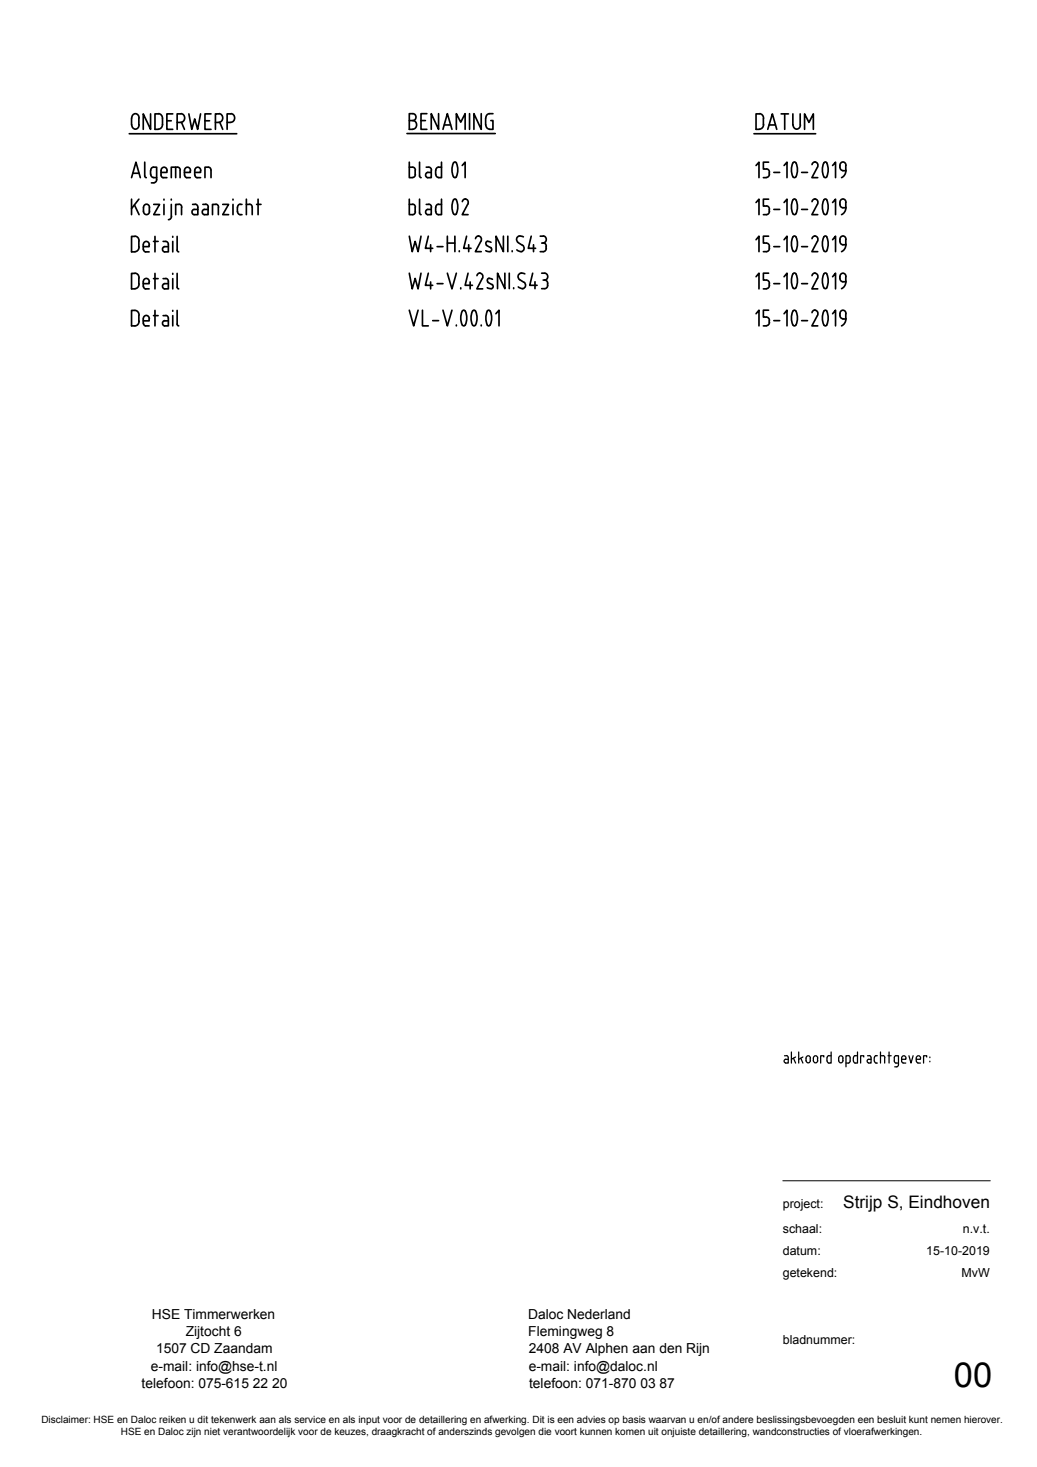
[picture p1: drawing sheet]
<svg xmlns="http://www.w3.org/2000/svg" width="210mm" height="297mm" viewBox="0 0 210 297" stroke-linecap="round" stroke-linejoin="round" font-family="sans-serif">
<defs><g id="words">
<g font-size="10.1">
<text x="25" y="54">DetailW4-H.42sNI.S4315-10-2019</text>
<text x="25" y="61.7">DetailW4-V.42sNI.S4315-10-2019</text>
</g>
<g font-size="8.8">
<text x="25.4" y="38.1">Algemeenblad 0115-10-2019</text>
<text x="25.4" y="45.5">Kozijn aanzichtblad 0215-10-2019</text>
<text x="25" y="68.1">DetailVL-V.00.0115-10-2019</text>
</g>
<text font-size="7.5" x="25" y="28.2">ONDERWERPBENAMINGDATUM</text>
<text font-size="7" x="193.1" y="280.8">00</text>
<text font-size="3.5" x="170.7" y="244.6">Strijp S, Eindhoven</text>
<g font-size="2.8">
<text x="30.7" y="267">HSE Timmerwerken</text>
<text x="106.9" y="267">Daloc Nederland</text>
<text x="31.6" y="274">1507 CD Zaandam</text>
<text x="37.6" y="270.5">Zijtocht 6</text>
<text x="106.9" y="270.5">Flemingweg 8</text>
<text x="107.1" y="274">2408 AV Alphen aan den Rijn</text>
<text x="28.7" y="281.1">telefoon: 075-615 22 20</text>
<text x="30.5" y="277.6">e-mail: info@hse-t.nl</text>
<text x="107" y="277.6">e-mail: info@daloc.nl</text>
<text x="107.1" y="281.1">telefoon: 071-870 03 87</text>
</g>
<g font-size="2.5">
<text x="158.5" y="244.6">project:</text>
<text x="158.5" y="249.6">schaal:</text>
<text x="194.9" y="249.6">n.v.t.</text>
<text x="158.5" y="254.1">datum:</text>
<text x="187.5" y="254.1">15-10-2019</text>
<text x="158.5" y="258.6">getekend:</text>
<text x="194.6" y="258.6">MvW</text>
<text x="158.5" y="272.1">bladnummer:</text>
</g>
<g font-size="2">
<text x="8.4" y="288.1">Disclaimer: HSE en Daloc reiken u dit tekenwerk aan als service en als input voor de detaillering en afwerking. Dit is een advies op basis waarvan u en/of andere beslissingsbevoegden een besluit kunt nemen hierover.</text>
<text x="24.5" y="290.6">HSE en Daloc zijn niet verantwoordelijk voor de keuzes, draagkracht of anderszinds gevolgen die voort kunnen komen uit onjuiste detaillering, wandconstructies of vloerafwerkingen.</text>
</g>
</g></defs>
<path d="M26.2 27.1h21.7M82.4 27h17.8M152.6 27.1h12.5" fill="none" stroke="#000" stroke-width=".34"/>
<g fill="none" stroke="#000" stroke-width=".25">
<path d="M158.8 213.8h.6l.2 .4M159 214.5h.6M159 214.5a.36 .36 0 0 0-.3 .3 .36 .36 0 0 0 .3 .4M159.6 214.2v1.1h-.6M160.2 213v2.3M160.6 214.3l.4 1M161 214l-.8 .5M161.7 213v2.3M162.1 214.3l.4 1M162.5 214l-.8 .5M163.2 214.7a.45 .45 0 0 0 .4 .5 .45 .45 0 0 0 .4-.5M164 214.3v.4"/>
<path d="M164 214.3a.45 .45 0 0 0-.4-.5 .45 .45 0 0 0-.4 .5v.4M164.6 214.7a.45 .45 0 0 0 .5 .5 .45 .45 0 0 0 .4-.5M165.5 214.3v.4M165.5 214.3a.45 .45 0 0 0-.4-.5 .45 .45 0 0 0-.5 .5v.4M166.8 214v-.2h-.7v1.5M167.4 214.2v.6M167.4 214.8l.1 .2 .3 .3M167.8 213.8h.4M167.8 213.7l-.3 .2-.1 .3M168.2 213v2.3h-.4M169.8 214.7a.45 .45 0 0 0 .4 .5 .45 .45 0 0 0 .4-.5M170.6 214.3v.4"/>
<path d="M170.6 214.3a.45 .45 0 0 0-.4-.5 .45 .45 0 0 0-.4 .5v.4M171.2 215.3h.5M171.7 213.8h-.5v2.2M171.7 213.7l.3 .2 .1 .3M172.1 214.2l-.1 .8-.3 .3M172.7 214.2v.6M173.6 213v2.3l-.7-.1-.1-.4M173.6 213.8h-.7l-.1 .4M174.8 214v-.2h-.6v1.5M175.6 213.8h.5l.2 .4M175.8 214.5h.5M175.8 214.5a.36 .36 0 0 0-.3 .3 .36 .36 0 0 0 .3 .4"/>
<path d="M176.3 214.2v1.1h-.5M177 214.2v.6M177 214.8v.2l.4 .3M177.3 213.8h.3M177.3 215.3h.3M177.4 213.7l-.4 .2v.3M178.2 213.8h.7l.2 .4M178.2 213v2.3M179.1 214.2v1.1M179.7 213.8h.7M180 213v2.3M181 214.2l.1 .8 .3 .3h.5"/>
<path d="M181 214.2l.2-.4h.7v1.8l-.1 .2-.3 .2M181.1 216h.4M182.8 215.3h.5M183.3 214.3v.2h-.8M183.4 214.3a.44 .44 0 0 0-.3-.5 .44 .44 0 0 0-.5 .2 1.12 1.12 0 0 0 .1 1.2h.1M184 213.8l.4 1.5 .4-1.5M185.5 214.8l.3 .4M185.8 215.3h.5M186.3 214.3v.2h-.8M186.4 214.3a.45 .45 0 0 0-.5-.5 .45 .45 0 0 0-.4 .5v.6M187.6 214v-.2h-.7v1.5M188.2 214v.2"/>
<path d="M188.2 214.9v.1"/>
</g>
<path d="M158.5 239.1h41.9" fill="none" stroke="#000" stroke-width=".2"/>
<use href="#words"/>
</svg>
